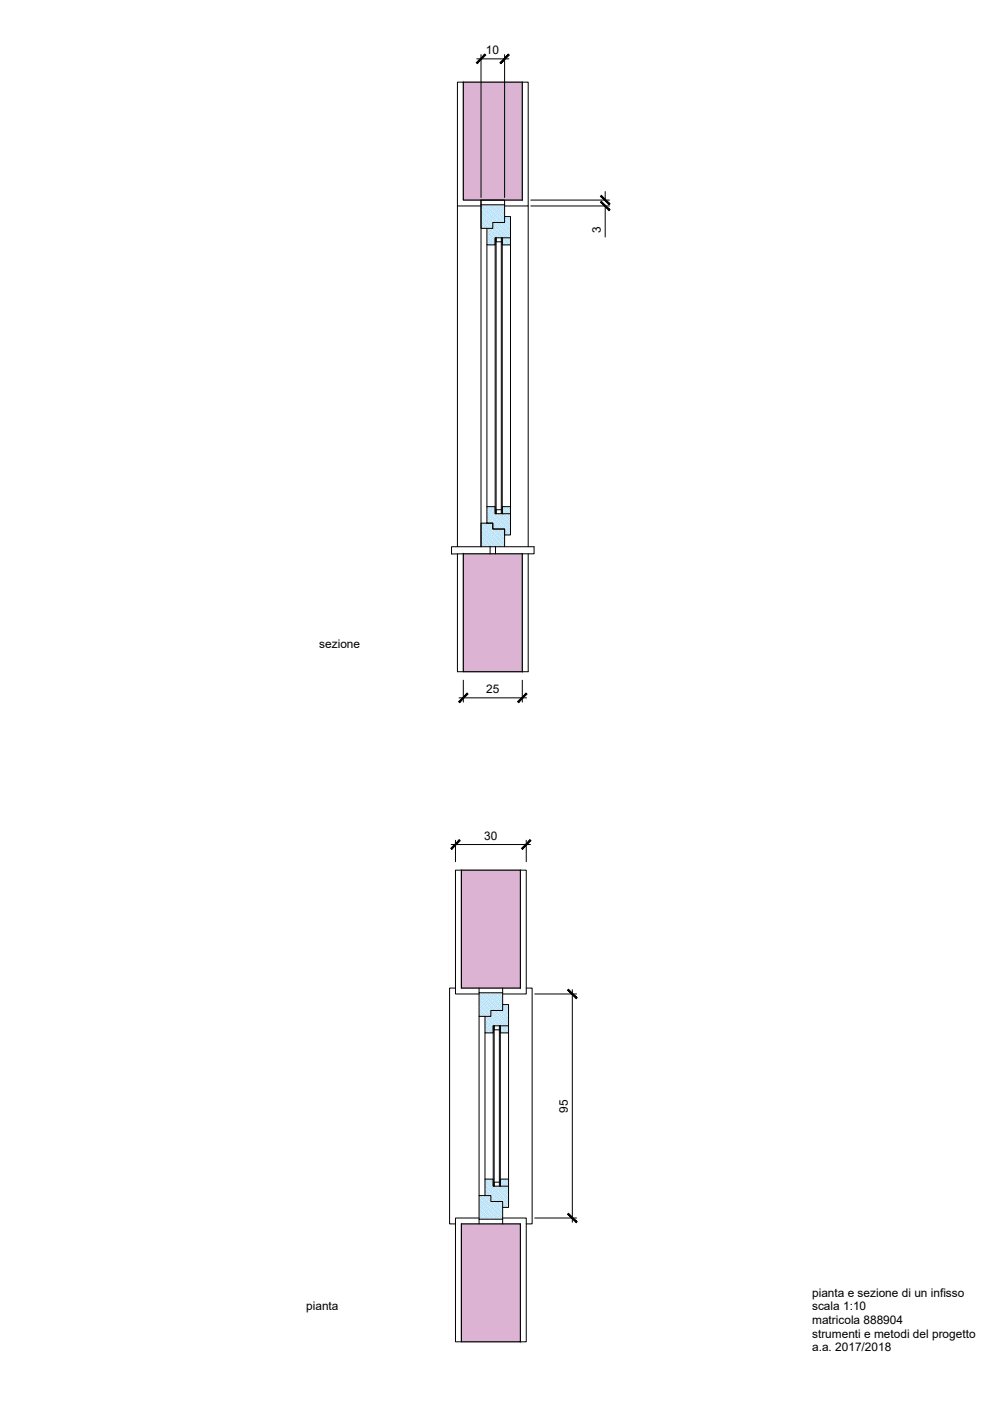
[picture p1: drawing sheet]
<svg xmlns="http://www.w3.org/2000/svg" width="420mm" height="594mm" viewBox="0 0 420 594" stroke-linecap="round" stroke-linejoin="round" font-family="sans-serif">
<defs><g id="words">
<g font-size="5">
<text x="206" y="23.1">10</text>
<text x="254.7" y="98.9" transform="rotate(-90 254.7 98.9)">3</text>
<text x="135.4" y="274.8">sezione</text>
<text x="206.2" y="294">25</text>
<text x="205.3" y="356.2">30</text>
<text x="240.8" y="471.8" transform="rotate(-90 240.8 471.8)">95</text>
<text x="344.3" y="549.9">pianta e sezione di un infisso</text>
<text x="129.8" y="555.6">pianta</text>
<text x="344.3" y="555.7">scala 1:10</text>
<text x="344.3" y="561.5">matricola 888904</text>
<text x="344.3" y="567.3">strumenti e metodi del progetto</text>
<text x="344.3" y="573">a.a. 2017/2018</text>
</g>
</g></defs>
<!-- layer: LINEE PROIETTATE -->
<g fill="#ddb3d4" stroke="#ddb3d4" stroke-width=".42">
<path d="M196.4 34.8l25 50v-50zM196.4 34.8l25 50h-25z"/>
<path d="M196.4 234.8l25 50v-50zM196.4 234.8l25 50h-25z"/>
<path d="M195.6 369l25 50v-50zM195.6 369l25 50h-25z"/>
<path d="M195.6 519l25 50v-50zM195.6 519l25 50h-25z"/>
</g>
<!-- layer: MURO -->
<path d="M196.4 34.8h25v50h-25zM196.4 234.8h25v50h-25zM195.6 369h25v50h-25zM195.6 519h25v50h-25z" fill="none" stroke="#000" stroke-width=".5"/>
<!-- layer: INFISSO -->
<g fill="none" stroke="#000" stroke-width=".42">
<path d="M196.4 34.8h-2.5v52.5h10M221.4 34.8h2.5v52.5h-10M203.9 84.8h10v2h-10zM209.9 100.8v117M212.5 102.5h-2.2v-1.7v117v-1.7h2.2M212.5 100.8v117M212.9 100.8v117M193.9 234.8v50h2.5M223.9 234.8v50h-2.5M195.6 369h-2.5v52.5h10M220.6 369h2.5v52.5h-10M203.1 419v2h10v-2"/>
<path d="M209.1 435v68M211.7 436.7h-2.2v-1.7v68v-1.7h2.2M211.7 435v68M212.1 435v68M203.1 519v-2h10v2M203.1 516.5h-10v52.5h2.5M213.1 516.5h10v52.5h-2.5"/>
</g>
<!-- layer: DAVANZALE -->
<path d="M196.4 234.8l-5 .1v-3.1h16.4v3M210.1 234.8v-3h16.3v3h-5M193.1 419h-2.5v100h2.5M223.1 419h2.5v100h-2.5" fill="none" stroke="#000" stroke-width=".42"/>
<!-- layer: LINEE PROIETTATE -->
<g fill="none" stroke="#adddf7" stroke-width=".42">
<path d="M204.1 86.8l-.2 .1M204.1 91.1l-.2 .1M204.1 95.3l-.2 .1M204.4 89.3l-.5 .5M204.4 93.5l-.5 .5M204.8 86.8l-.9 .9M204.8 87.5l-.7 .7M204.8 91.8l-.7 .7M204.8 96l-.7 .7M205.1 90l-.7 .7M205.1 94.2l-.7 .8M205.5 86.8l-.4 .4"/>
<path d="M205.5 88.2l-.7 .7M205.5 92.5l-.7 .7M205.5 96.7l-.1 .1M205.8 90.7l-.7 .7M205.8 95l-.7 .7M206.2 86.8l-2.3 2.3M206.2 88.9l-.7 .7M206.2 93.2l-.7 .7M206.5 87.2l-.7 .7M206.5 91.4l-.7 .7M206.5 95.7l-.7 .7M206.5 99.9l-.1 .1"/>
<path d="M206.9 89.6l-.7 .8M206.9 93.9l-.7 .7M206.9 98.1l-.5 .5M207.2 87.9l-.7 .7M207.2 92.1l-.7 .7M207.2 96.4l-.7 .7M207.6 86.8l-3.7 3.7M207.6 90.4l-.7 .7M207.6 94.6l-.7 .7M207.6 98.8l-.7 .8M208 88.6l-.8 .7M208 92.8l-.8 .7"/>
<path d="M208 97.1l-.8 .7M208.3 86.8l-.7 .7M208.3 91.1l-.7 .7M208.3 95.3l-.7 .7M208.3 99.6l-.7 .7M208.7 89.3l-.7 .7M208.7 93.5l-.7 .7M208.7 97.8l-.7 .7M209 86.8l-5.1 5.1M209 96l-.7 .7M209 87.5l-.7 .7M209 91.8l-.7 .7"/>
<path d="M209.4 94.2l-.7 .8M209.4 90l-.7 .7M209.4 98.5l-.7 .7M209.7 86.8l-.3 .4M209.7 88.2l-.7 .7M209.7 92.5l-.7 .7M209.7 96.7l-.7 .7M210.1 90.7l-.7 .7M210.1 95l-.7 .7M210.1 99.2l-.7 .7M210.4 86.8l-6.5 6.5M210.4 88.9l-.7 .7"/>
<path d="M210.4 93.2l-.7 .7M210.4 97.4l-.7 .7M210.8 87.2l-.7 .7M210.8 91.4l-.7 .7M210.8 95.7l-.7 .7M210.8 99.9l-.7 .7M211.1 89.6l-.7 .8M211.1 93.9l-.7 .7M211.1 98.1l-.7 .7M211.5 87.9l-.7 .7M211.5 92.1l-.7 .7M211.5 96.4l-.7 .7"/>
<path d="M211.8 86.8l-7.9 7.9M211.8 90.4l-.7 .7M211.8 94.6l-.7 .7M211.8 98.8l-.7 .8M212.2 88.6l-.7 .7M212.2 92.8l-.7 .7M212.2 97.1l-.7 .7M212.5 86.8l-.7 .7M212.6 91.1l-.8 .7M212.6 95.3l-.8 .7M212.6 99.6l-.8 .7M212.9 89.3l-.7 .7"/>
<path d="M212.9 93.5l-.7 .7M212.9 97.8l-.7 .7M213.2 86.8l-9.3 9.3M213.3 87.5l-.7 .7M213.3 91.8l-.7 .7M213.3 96l-.7 .7M213.6 90l-.7 .7M213.6 94.2l-.7 .8M213.6 98.5l-.7 .7M213.9 90.4l-7.5 7.5M213.9 91.8l-7.5 7.5M213.9 87.6l-9.2 9.2"/>
<path d="M213.9 89l-7.8 7.8M213.9 86.9l-.3 .3M213.9 88.3l-.6 .6M213.9 91.1l-.3 .3M214 92.5l-.7 .7M214 96.7l-.7 .7M214.3 95l-.7 .7M214.3 99.2l-.7 .7M214.6 91.8l-.3 .3M214.7 93.2l-.7 .7M214.7 97.4l-.7 .7M215 95.7l-.7 .7"/>
<path d="M215 99.9l-.7 .7M215.3 91.8l-8.9 8.9M215.4 93.9l-.7 .7M215.4 98.1l-.7 .7M215.7 92.1l-.7 .7M215.7 96.4l-.7 .7M216.1 94.6l-.7 .7M216.1 98.8l-.7 .8M216.4 97.8l-3.5 3.5M216.4 99.2l-3.5 3.5M216.4 92.1l-10 10M216.4 93.5l-10 10"/>
<path d="M216.4 95l-5.8 5.8M216.4 96.4l-4.4 4.4M216.4 92.8l-.7 .7M216.4 95.7l-.3 .3M216.4 97.1l-.7 .7M216.4 99.9l-.3 .4M206.9 102.4l-.5 .4M207.2 100.6l-.7 .7M207.6 103.1l-.7 .7M208 101.3l-.8 .7M208.3 103.8h.1M208.7 102l-.7 .7"/>
<path d="M209 100.3l-.7 .7M209.4 102.7l-.7 .7M209.7 101l-.7 .7M209.9 101.5l-2.3 2.3M209.9 102.9l-.9 .9M209.9 102.2l-.2 .2M209.9 103.6l-.2 .2M211.5 100.6l-.2 .2M213.3 100.3l-.6 .5M213.6 102.7l-.7 .7M214 101l-.7 .7M214.3 103.4l-.4 .4"/>
<path d="M214.7 101.7l-.7 .7M215.4 102.4l-.7 .7M215.7 100.6l-.7 .7M216.1 103.1l-.7 .7M216.4 100.6l-3.2 3.2M216.4 102l-1.8 1.8M216.4 103.4l-.4 .4M216.4 101.3l-.7 .7M206.5 218.7l-.1 .1M206.9 214.8l-.5 .5M206.9 216.9l-.5 .5M207.2 215.2l-.7 .7"/>
<path d="M207.2 219.4l-.7 .7M207.6 217.6l-.7 .7M208 215.9l-.8 .7M208.3 214.8l-1.9 1.9M208.3 218.3l-.7 .8M208.7 216.6l-.7 .7M209 214.8l-.7 .7M209 219.1l-.7 .7M209.4 217.3l-.7 .7M209.7 214.8l-3.3 3.3M209.7 215.5l-.7 .7M209.7 219.8l-.7 .7"/>
<path d="M209.9 216l-3.5 3.5M209.9 217.4l-3.5 3.5M209.9 216.7l-.2 .2M210.1 218l-.7 .7M210.8 218.7l-.7 .7M210.9 217.8l-7 7M211.5 219.4l-.7 .7M211.6 217.8l-.5 .5M212.4 217.8l-8.5 8.4M212.6 218.3l-.8 .8M213.2 214.8l-.3 .3M213.3 219.1l-.7 .7"/>
<path d="M213.6 217.3l-.7 .7M213.9 214.8l-1 1M214 215.5l-.7 .7M214 219.8l-.7 .7M214.3 218l-.7 .7M214.6 214.8l-.3 .4M214.7 216.2l-.7 .7M215 218.7l-.7 .7M215.3 214.8l-2.4 2.5M215.4 216.9l-.7 .7M215.7 215.2l-.7 .7M215.7 219.4l-.7 .7"/>
<path d="M216.1 217.6l-.7 .7M216.4 215.2l-12.5 12.5M216.4 216.6l-12.5 12.5M216.4 218l-12.5 12.5M216.4 219.4l-12.4 12.4M216.4 215.9l-.7 .7M216.4 218.7l-.3 .4M204.1 222.6l-.2 .1M204.1 226.8l-.2 .2M204.1 231.1l-.2 .1M204.1 221.8l-.2 .2M204.4 225.1l-.5 .4"/>
<path d="M204.4 229.3l-.5 .5M204.8 223.3l-.7 .7M204.8 227.5l-.7 .7M204.8 231.8h-.1M204.8 221.8l-.4 .4M205.1 225.8l-.7 .7M205.1 230l-.7 .7M205.5 224l-.7 .7M205.5 228.2l-.7 .7M205.5 221.8l-1.6 1.6M205.8 222.2l-.7 .7M205.8 226.5l-.7 .7"/>
<path d="M205.8 230.7l-.7 .7M206.2 224.7l-.7 .7M206.2 228.9l-.7 .8M206.2 221.8v.1M206.5 222.9l-.7 .7M206.5 227.2l-.7 .7M206.5 231.4l-.4 .4M206.9 221.2l-.5 .4M206.9 225.4l-.7 .7M206.9 229.7l-.7 .7M207.2 223.6l-.7 .8M207.2 227.9l-.7 .7"/>
<path d="M207.6 221.9l-.7 .7M207.6 226.1l-.7 .7M207.6 230.4l-.7 .7M208 220.1l-.8 .7M208 224.4l-.8 .7M208 228.6l-.8 .7M208.3 222.6l-.7 .7M208.3 226.8l-.7 .7M208.3 231.1l-.7 .7M208.7 220.8l-.7 .7M208.7 225.1l-.7 .7M208.7 229.3l-.7 .7"/>
<path d="M209 223.3l-.7 .7M209 227.5l-.7 .7M209 231.8h.1M209.4 221.5l-.7 .7M209.4 225.8l-.7 .7M209.4 230l-.7 .7M209.7 224l-.7 .7M209.7 228.2l-.7 .7M210.1 222.2l-.7 .7M210.1 226.5l-.7 .7M210.1 230.7l-.7 .7M210.4 220.5l-.7 .7"/>
<path d="M210.4 224.7l-.7 .7M210.4 228.9l-.7 .8M210.8 222.9l-.7 .7M210.8 227.2l-.7 .7M210.8 231.4l-.4 .4M211.1 221.2l-.7 .7M211.1 225.4l-.7 .7M211.1 229.7l-.7 .7M211.5 223.6l-.7 .8M211.5 227.9l-.7 .7M211.8 221.9l-.7 .7M211.8 226.1l-.7 .7"/>
<path d="M211.8 230.4l-.7 .7M212.2 220.1l-.7 .7M212.2 224.4l-.7 .7M212.2 228.6l-.7 .7M212.6 222.6l-.8 .7M212.6 226.8l-.8 .7M212.6 231.1l-.8 .7M212.9 220.8l-.7 .7M212.9 225.1l-.7 .7M212.9 229.3l-.7 .7M213.3 223.3l-.7 .7M213.3 227.5l-.7 .7"/>
<path d="M213.3 231.8h-.1M213.6 221.5l-.7 .7M213.6 225.8l-.7 .7M213.6 230l-.7 .7M213.9 227.6l-4.2 4.2M213.9 229l-2.8 2.8M213.9 230.4l-1.4 1.4M213.9 231.8h.1M213.9 226.9l-.3 .3M213.9 228.3l-.6 .6M213.9 231.1l-.3 .3M214 224l-.7 .7"/>
<path d="M214.3 222.2l-.7 .7M214.3 226.5l-.3 .3M214.7 220.5l-.7 .7M214.7 224.7l-.7 .7M215 222.9l-.7 .7M215.4 221.2l-.7 .7M215.4 225.4l-.7 .7M215.7 223.6l-.7 .8M216.1 221.9l-.7 .7M216.1 226.1l-.7 .7M216.4 220.8l-11 11M216.4 222.2l-9.6 9.6"/>
<path d="M216.4 223.7l-8.1 8.1M216.4 225.1l-1.7 1.7M216.4 226.5l-.3 .3M216.4 220.1l-.7 .7M216.4 222.9l-.3 .4M216.4 224.4l-.7 .7M203.4 421.3l-.3 .2M203.4 425.5l-.3 .3M203.4 429.8l-.3 .2M203.7 423.8l-.6 .5M203.7 428l-.6 .6M204.1 422l-.7 .7"/>
<path d="M204.1 426.2l-.7 .7M204.1 430.5l-.5 .5M204.4 421l-1.3 1.2M204.4 424.5l-.7 .7M204.4 428.7l-.7 .7M204.8 422.7l-.7 .7M204.8 426.9l-.7 .7M205.1 421l-.7 .6M205.1 425.2l-.7 .7M205.1 429.4l-.7 .7M205.5 423.4l-.7 .7M205.5 427.6l-.7 .7"/>
<path d="M205.8 421l-2.7 2.6M205.8 421.6l-.7 .7M205.8 425.9l-.7 .7M205.8 430.1l-.7 .7M205.8 434.4l-.2 .2M206.2 424.1l-.7 .7M206.2 428.3l-.7 .8M206.2 432.6l-.6 .6M206.2 436.8l-.6 .6M206.5 421l-.3 .3M206.5 422.3l-.7 .7M206.5 426.6l-.7 .7"/>
<path d="M206.5 430.8l-.7 .7M206.5 435.1l-.7 .7M206.9 424.8l-.7 .7M206.9 429.1l-.7 .7M206.9 433.3l-.7 .7M206.9 437.5l-.4 .5M207.2 421l-4.1 4.1M207.2 423l-.7 .8M207.2 427.3l-.7 .7M207.2 431.5l-.7 .7M207.2 435.8l-.7 .7M207.6 421.3l-.7 .7"/>
<path d="M207.6 425.5l-.7 .7M207.6 429.8l-.7 .7M207.6 434l-.7 .7M208 423.8l-.8 .7M208 428l-.8 .7M208 432.2l-.8 .7M208 436.5l-.8 .7M208.3 430.5l-.7 .7M208.3 422l-.7 .7M208.3 426.2l-.7 .7M208.3 434.7l-.7 .7M208.6 421l-5.5 5.5"/>
<path d="M208.7 428.7l-.7 .7M208.7 424.5l-.7 .7M208.7 432.9l-.7 .7M208.7 437.2l-.7 .7M209 422.7l-.7 .7M209 426.9l-.7 .7M209 431.2l-.7 .7M209 435.4l-.7 .7M209.1 436l-1.9 2M209.1 437.4l-.5 .6M209.1 436.7l-.1 .1M209.3 421l-.6 .6"/>
<path d="M209.4 425.2l-.7 .7M209.4 429.4l-.7 .7M209.4 433.6l-.7 .8M209.7 423.4l-.7 .7M209.7 427.6l-.7 .7M209.7 431.9l-.7 .7M210 421l-6.9 6.9M210.1 421.6l-.7 .7M210.1 425.9l-.7 .7M210.1 430.1l-.7 .7M210.1 434.4l-.6 .6M210.4 424.1l-.7 .7"/>
<path d="M210.4 428.3l-.7 .8M210.4 432.6l-.7 .7M210.7 421l-.3 .3M210.8 422.3l-.7 .7M210.8 426.6l-.7 .7M210.8 430.8l-.7 .7M211.1 424.8l-.7 .7M211.1 429.1l-.7 .7M211.1 433.3l-.7 .7M211.4 421l-8.3 8.3M211.5 423l-.7 .8M211.5 427.3l-.7 .7"/>
<path d="M211.5 431.5l-.7 .7M211.8 421.3l-.7 .7M211.8 425.5l-.7 .7M211.8 429.8l-.7 .7M211.8 434l-.7 .7M212.2 423.8l-.7 .7M212.2 428l-.7 .7M212.2 432.2l-.7 .7M212.2 436.5l-.1 .1M212.6 434.7l-.5 .5M212.6 422l-.8 .7M212.6 426.2l-.8 .7"/>
<path d="M212.6 430.5l-.8 .7M212.8 421l-9.7 9.7M212.9 424.5l-.7 .7M212.9 428.7l-.7 .7M212.9 432.9l-.7 .7M212.9 437.2l-.7 .7M213.1 423.5l-7.5 7.5M213.1 425l-7.5 7.5M213.1 422.1l-8.8 8.9M213.1 421.4l-.2 .2M213.1 422.8l-.5 .6M213.1 425.7l-.2 .2"/>
<path d="M213.3 426.9l-.7 .7M213.3 431.2l-.7 .7M213.3 435.4l-.7 .7M213.5 426l-7.9 7.9M213.6 429.4l-.7 .7M213.6 433.6l-.7 .8M213.6 437.9l-.1 .1M214 427.6l-.7 .7M214 431.9l-.7 .7M214 436.1l-.7 .7M214.2 426l-.6 .6M214.3 434.4l-.7 .7"/>
<path d="M214.3 430.1l-.7 .7M214.7 428.3l-.7 .8M214.7 432.6l-.7 .7M214.7 436.8l-.7 .7M214.9 426l-9.3 9.3M215 426.6l-.7 .7M215 430.8l-.7 .7M215 435.1l-.7 .7M215.4 429.1l-.7 .7M215.4 433.3l-.7 .7M215.4 437.5l-.5 .5M215.6 432.4l-3.5 3.5"/>
<path d="M215.6 433.8l-3.5 3.5M215.6 426.7l-10 10M215.6 428.1l-9.9 9.9M215.6 429.5l-5.4 5.5M215.6 430.9l-4 4.1M215.6 435.2l-2.8 2.8M215.6 436.6l-1.4 1.4M215.6 426l-.2 .2M215.6 427.4l-.6 .6M215.6 430.2l-.2 .3M215.6 431.6l-.6 .6M215.6 434.5l-.2 .2"/>
<path d="M215.6 435.9l-.6 .6M206 500l-.4 .3M206.7 500l-.2 .1M207.4 500l-1.8 1.8M208.8 500l-3.2 3.2M213 500l-.9 .9M213.7 500l-.4 .5M214.5 500l-2.4 2.3M215.2 500l-.2 .1M203.2 507l-.1 .1M203.4 510.4l-.3 .2M203.4 514.6l-.3 .3"/>
<path d="M203.7 508.6l-.6 .6M203.7 512.8l-.6 .6M203.9 507l-.5 .5M204.1 511.1l-.7 .7M204.1 515.3l-.7 .7M204.4 509.3l-.7 .7M204.4 513.6l-.7 .7M204.6 507l-1.5 1.5M204.8 507.5l-.7 .8M204.8 511.8l-.7 .7M204.8 516l-.7 .7M205.1 510l-.7 .7"/>
<path d="M205.1 514.3l-.7 .7M205.3 507l-.2 .2M205.5 508.3l-.7 .7M205.5 512.5l-.7 .7M205.5 516.7l-.3 .3M205.8 502.2l-.2 .3M205.8 506.5l-.2 .2M205.8 510.7l-.7 .7M205.8 515l-.7 .7M206.2 500.5l-.6 .5M206.2 504.7l-.6 .6M206.2 509l-.7 .7"/>
<path d="M206.2 513.2l-.7 .7M206.5 502.9l-.7 .8M206.5 507.2l-.7 .7M206.5 511.4l-.7 .7M206.5 515.7l-.7 .7M206.9 501.2l-.7 .7M206.9 505.4l-.7 .7M206.9 509.7l-.7 .7M206.9 513.9l-.7 .7M207.2 503.7l-.7 .7M207.2 507.9l-.7 .7M207.2 512.1l-.7 .7"/>
<path d="M207.2 516.4l-.6 .6M207.6 501.9l-.7 .7M207.6 506.1l-.7 .7M207.6 510.4l-.7 .7M207.6 514.6l-.7 .7M208 500.1l-.8 .7M208 504.4l-.8 .7M208 508.6l-.8 .7M208 512.8l-.8 .8M208.3 502.6l-.7 .7M208.3 506.8l-.7 .7M208.3 511.1l-.7 .7"/>
<path d="M208.3 515.3l-.7 .7M208.7 500.8l-.7 .7M208.7 505.1l-.7 .7M208.7 509.3l-.7 .7M208.7 513.6l-.7 .7M209 503.3l-.7 .7M209 507.5l-.7 .8M209 511.8l-.7 .7M209 516l-.7 .7M209.1 501.1l-3.5 3.5M209.1 502.5l-3.5 3.5M209.1 500.4l-.1 .1"/>
<path d="M209.1 501.8l-.4 .4M209.4 505.8l-.7 .7M209.4 510l-.7 .7M209.4 514.3l-.7 .7M209.7 504l-.7 .7M209.7 508.3l-.7 .7M209.7 512.5l-.7 .7M209.7 516.7l-.2 .3M210 503l-6.9 6.9M210.1 506.5l-.7 .7M210.1 510.7l-.7 .7M210.1 515l-.7 .7"/>
<path d="M210.4 509l-.7 .7M210.4 504.7l-.7 .7M210.4 513.2l-.7 .7M210.8 503l-.7 .7M210.8 507.2l-.7 .7M210.8 511.4l-.7 .7M210.8 515.7l-.7 .7M211.1 505.4l-.7 .7M211.1 509.7l-.7 .7M211.1 513.9l-.7 .7M211.5 503l-8.4 8.3M211.5 503.7l-.7 .7"/>
<path d="M211.5 507.9l-.7 .7M211.5 512.1l-.7 .7M211.5 516.4l-.6 .6M211.8 506.1l-.7 .7M211.8 510.4l-.7 .7M211.8 514.6l-.7 .7M212.2 500.1l-.1 .1M212.2 504.4l-.7 .7M212.2 508.6l-.7 .7M212.2 512.8l-.7 .8M212.6 502.6l-.8 .7M212.6 506.8l-.8 .7"/>
<path d="M212.6 511.1l-.8 .7M212.6 515.3l-.8 .7M212.9 509.3l-.7 .7M212.9 500.8l-.7 .7M212.9 505.1l-.7 .7M212.9 513.6l-.7 .7M213.1 512.6l-4.3 4.4M213.1 514.1l-2.9 2.9M213.1 515.5l-1.5 1.5M213.1 516.9l-.1 .1M213.1 514.8l-.2 .2M213.1 516.2l-.5 .5"/>
<path d="M213.3 511.8l-.7 .7M213.3 503.3l-.7 .7M213.3 507.5l-.7 .8M213.6 510l-.7 .7M213.6 501.5l-.7 .7M213.6 505.8l-.7 .7M214 504l-.7 .7M214 508.3l-.7 .7M214.3 502.2l-.7 .7M214.3 506.5l-.7 .7M214.3 510.7l-.7 .7M214.7 500.5l-.7 .7"/>
<path d="M214.7 504.7l-.7 .7M214.7 509l-.7 .7M215 502.9l-.7 .8M215 507.2l-.7 .7M215 511.4l-.5 .6M215.4 501.2l-.7 .7M215.4 505.4l-.7 .7M215.4 509.7l-.7 .7M215.6 500.2l-12.5 12.5M215.6 501.7l-12.5 12.5M215.6 503.1l-12.5 12.5M215.6 504.5l-12.5 12.5"/>
<path d="M215.6 505.9l-11.1 11.1M215.6 507.3l-9.7 9.7M215.6 508.7l-8.2 8.3M215.6 510.1l-1.8 1.9M215.6 511.6l-.4 .4M215.6 502.4l-.2 .2M215.6 503.8l-.6 .6M215.6 506.6l-.2 .2M215.6 508l-.6 .6M215.6 510.8l-.2 .3"/>
</g>
<g fill="none" stroke="#000" stroke-width=".42">
<path d="M202.1 25h13.6M203.9 23.2v60.5M213.9 23.2v60.5M193.9 87.3v144.5M203.9 84.8v147M223.9 87.3v144.5M225 84.8h33.4M225 87.3h33.4M256.6 81.2v3.6M256.6 87.3v13.2M206.4 103.8v111M216.4 103.8v111"/>
<path d="M207.8 231.8h2.3M194.6 295.9h28.6M196.4 288.4v9.3M221.4 288.4v9.3M191.3 358.1h33.6M193.1 356.3v9.1M223.1 356.3v9.1M242.7 419.7v98.6M203.1 431v76M205.6 438v62M215.6 438v62M226.7 421.5h17.8"/>
<path d="M226.7 516.5h17.8"/>
</g>
<!-- layer: TELAIO -->
<path d="M203.9 86.8v10h5v-2.5h5v-7.5M213.9 91.8h2.5v9h-6.5v3h-3.5v-7M212.9 100.8v3h3.5v-3M206.4 214.8h3.5v3h6.5v9h-2.5v-2.5h-5v-2.5h-2.5zM212.9 217.8v-3h3.5v3M203.9 231.8v-10h5v2.5h5v7.5M203.1 421v10h5v-2.5h5v-7.5M212.1 435v3h3.5v-3M213.1 426h2.5v9h-6.5v3h-3.5v-7M203.1 517v-10h5v2.5h5v7.5M205.6 507v-7h3.5v3h6.5v9h-2.5M212.1 503v-3h3.5v3" fill="none" stroke="#000" stroke-width=".42"/>
<!-- layer: 0 -->
<g fill="#000" stroke="#000" stroke-width=".42">
<path d="M205.5 23l-3.2 4 3.6-3.6zM205.5 23l-3.2 4-.4-.4z"/>
<path d="M215.5 23l-3.6 3.6 .4 .4zM215.5 23l.4 .4-3.6 3.6z"/>
<path d="M255 82.8l-.4 .4 4 3.3zM254.6 83.2l4 3.3-.4 .3z"/>
<path d="M254.6 85.7l3.6 3.6 .4-.4zM255 85.4l3.6 3.5-4-3.2z"/>
<path d="M198 293.9l-3.2 4 3.6-3.6zM194.4 297.5l3.6-3.6-3.2 4z"/>
<path d="M219.4 297.5l.4 .4 3.3-4zM223.1 293.9l.3 .4-3.6 3.6z"/>
<path d="M194.7 356.1l-3.2 4 3.6-3.6zM194.7 356.1l-3.2 4-.4-.4z"/>
<path d="M221.1 359.7l.4 .4 3.2-4zM224.7 356.1l.4 .4-3.6 3.6z"/>
<path d="M240.7 419.9l3.6 3.6 .3-.4zM240.7 419.9l.3-.4 3.6 3.6z"/>
<path d="M240.7 514.9l3.9 3.2-3.6-3.6zM240.7 514.9l3.9 3.2-.3 .4z"/>
</g>
<use href="#words"/>
</svg>
